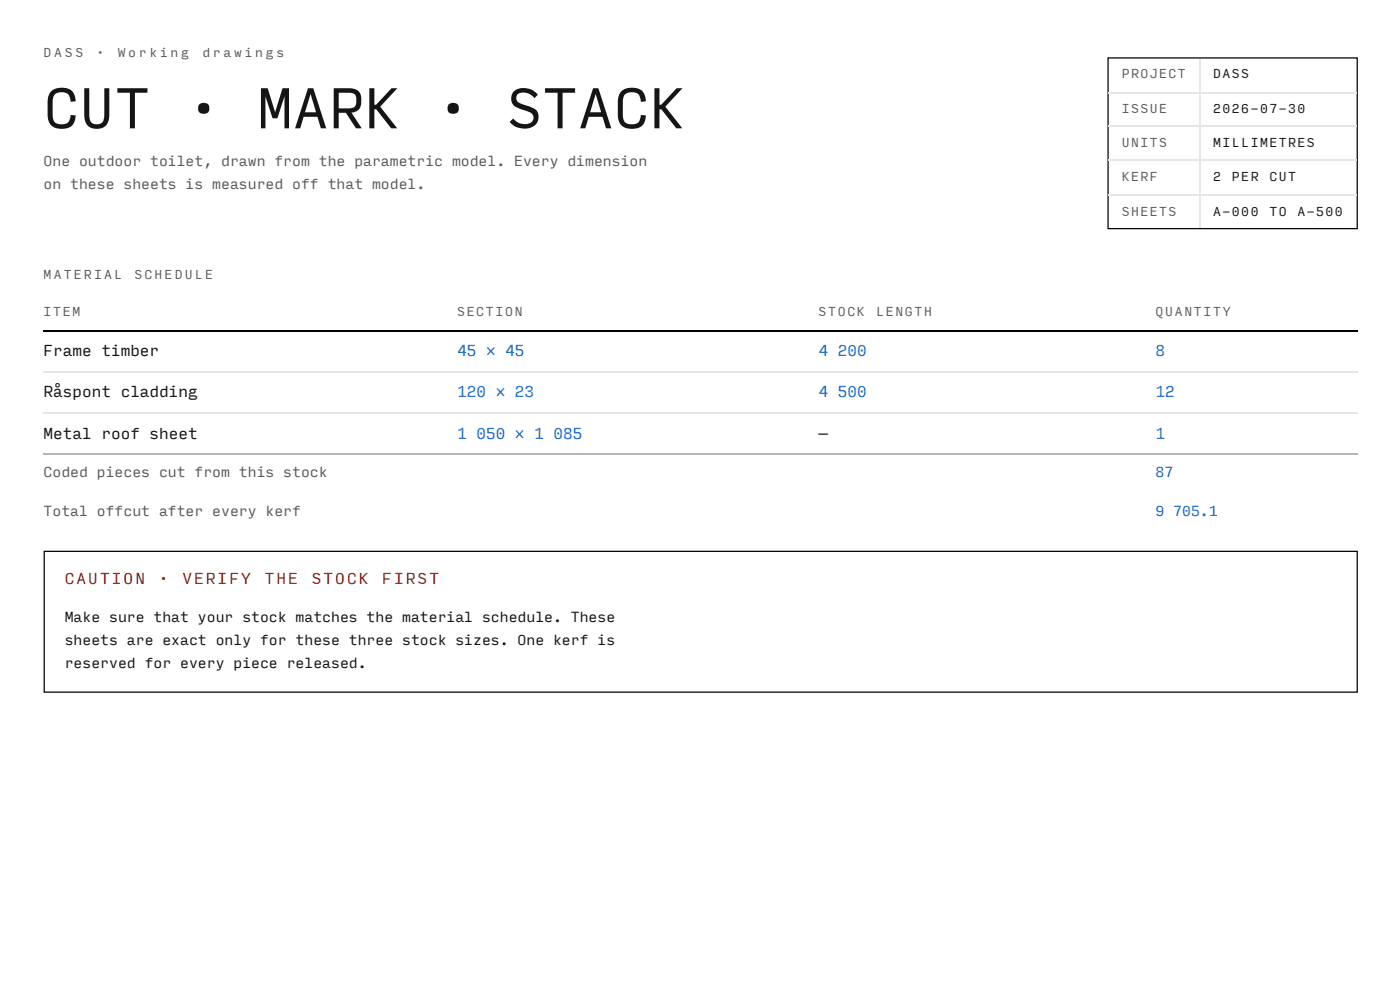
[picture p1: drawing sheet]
<svg xmlns="http://www.w3.org/2000/svg" width="297mm" height="210mm" viewBox="0 0 297 210" stroke-linecap="round" stroke-linejoin="round" font-family="sans-serif">
<defs><g id="words">
<text font-size="11.7" fill="#151515" x="9.3" y="27.3">CUT · MARK · STACK</text>
<g font-size="3.2" fill="#151515">
<text x="9.3" y="75.7">Frame timber</text>
<text x="9.3" y="84.4">Råspont cladding</text>
<text x="9.3" y="93.1">Metal roof sheet</text>
<text x="173.9" y="93.1">—</text>
</g>
<g font-size="3.2" fill="#1668c4">
<text x="97.1" y="75.7">45 × 45</text>
<text x="173.9" y="75.7">4</text>
<text x="178" y="75.7">200</text>
<text x="245.4" y="75.7">8</text>
<text x="97.1" y="84.4">120 × 23</text>
<text x="173.9" y="84.4">4</text>
<text x="178" y="84.4">500</text>
<text x="245.4" y="84.4">12</text>
<text x="97.1" y="93.1">1</text>
<text x="101.2" y="93.1">050 × 1</text>
<text x="117.6" y="93.1">085</text>
<text x="245.4" y="93.1">1</text>
</g>
<g font-size="3.2" fill="#8f1c13">
<text x="13.8" y="124.1">CAUTION</text>
<text x="33.7" y="124.1">·</text>
<text x="38.7" y="124.1">VERIFY</text>
<text x="56.2" y="124.1">THE</text>
<text x="66.2" y="124.1">STOCK</text>
<text x="81.2" y="124.1">FIRST</text>
</g>
<g font-size="3" fill="#5a5a5a">
<text x="9.3" y="35.2">One outdoor toilet, drawn from the parametric model. Every dimension</text>
<text x="9.3" y="40.2">on these sheets is measured off that model.</text>
<text x="9.3" y="101.3">Coded pieces cut from this stock</text>
<text x="9.3" y="109.5">Total offcut after every kerf</text>
</g>
<g font-size="3" fill="#1668c4">
<text x="245.4" y="101.3">87</text>
<text x="245.4" y="109.5">9</text>
<text x="249.2" y="109.5">705.1</text>
</g>
<g font-size="3" fill="#151515">
<text x="13.8" y="132">Make sure that your stock matches the material schedule. These</text>
<text x="13.8" y="137.1">sheets are exact only for these three stock sizes. One kerf is</text>
<text x="13.8" y="141.8">reserved for every piece released.</text>
</g>
<g font-size="2.6" fill="#5a5a5a">
<text x="9.3" y="12.2">D A S S</text>
<text x="20.5" y="12.2">·</text>
<text x="25" y="12.2">W o r k i n g</text>
<text x="43" y="12.2">d r a w i n g s</text>
<text x="238.2" y="16.7">PROJECT</text>
<text x="238.2" y="24.1">ISSUE</text>
<text x="238.2" y="31.2">UNITS</text>
<text x="238.2" y="38.4">KERF</text>
<text x="238.2" y="45.8">SHEETS</text>
<text x="9.3" y="59.3">M A T E R I A L</text>
<text x="28.5" y="59.3">S C H E D U L E</text>
<text x="9.3" y="67.2">ITEM</text>
<text x="97.1" y="67.2">SECTION</text>
<text x="173.9" y="67.2">STOCK</text>
<text x="186.1" y="67.2">LENGTH</text>
<text x="245.4" y="67.2">QUANTITY</text>
</g>
<g font-size="2.6" fill="#151515">
<text x="257.7" y="16.7">DASS</text>
<text x="257.7" y="24.1">2026-07-30</text>
<text x="257.7" y="31.2">MILLIMETRES</text>
<text x="257.7" y="38.4">2</text>
<text x="261.7" y="38.4">PER</text>
<text x="269.6" y="38.4">CUT</text>
<text x="257.7" y="45.8">A-000</text>
<text x="269.6" y="45.8">TO</text>
<text x="275.6" y="45.8">A-500</text>
</g>
</g></defs>
<path d="M235.3 12.3h53v36.3h-53zM9.3 70.2h279M9.4 117.1h278.9v29.9h-278.9z" fill="none" stroke="#000" stroke-width=".26"/>
<path d="M235.5 19.7h52.6M254.9 12.4v36M235.5 26.9h52.6M235.5 34h52.6M235.5 41.4h52.6M9.3 79h279M9.3 87.7h279" fill="none" stroke="#e6e6e6" stroke-width=".26"/>
<path d="M9.3 96.4h279" fill="none" stroke="#b7b7b7" stroke-width=".26"/>
<use href="#words"/>
</svg>
